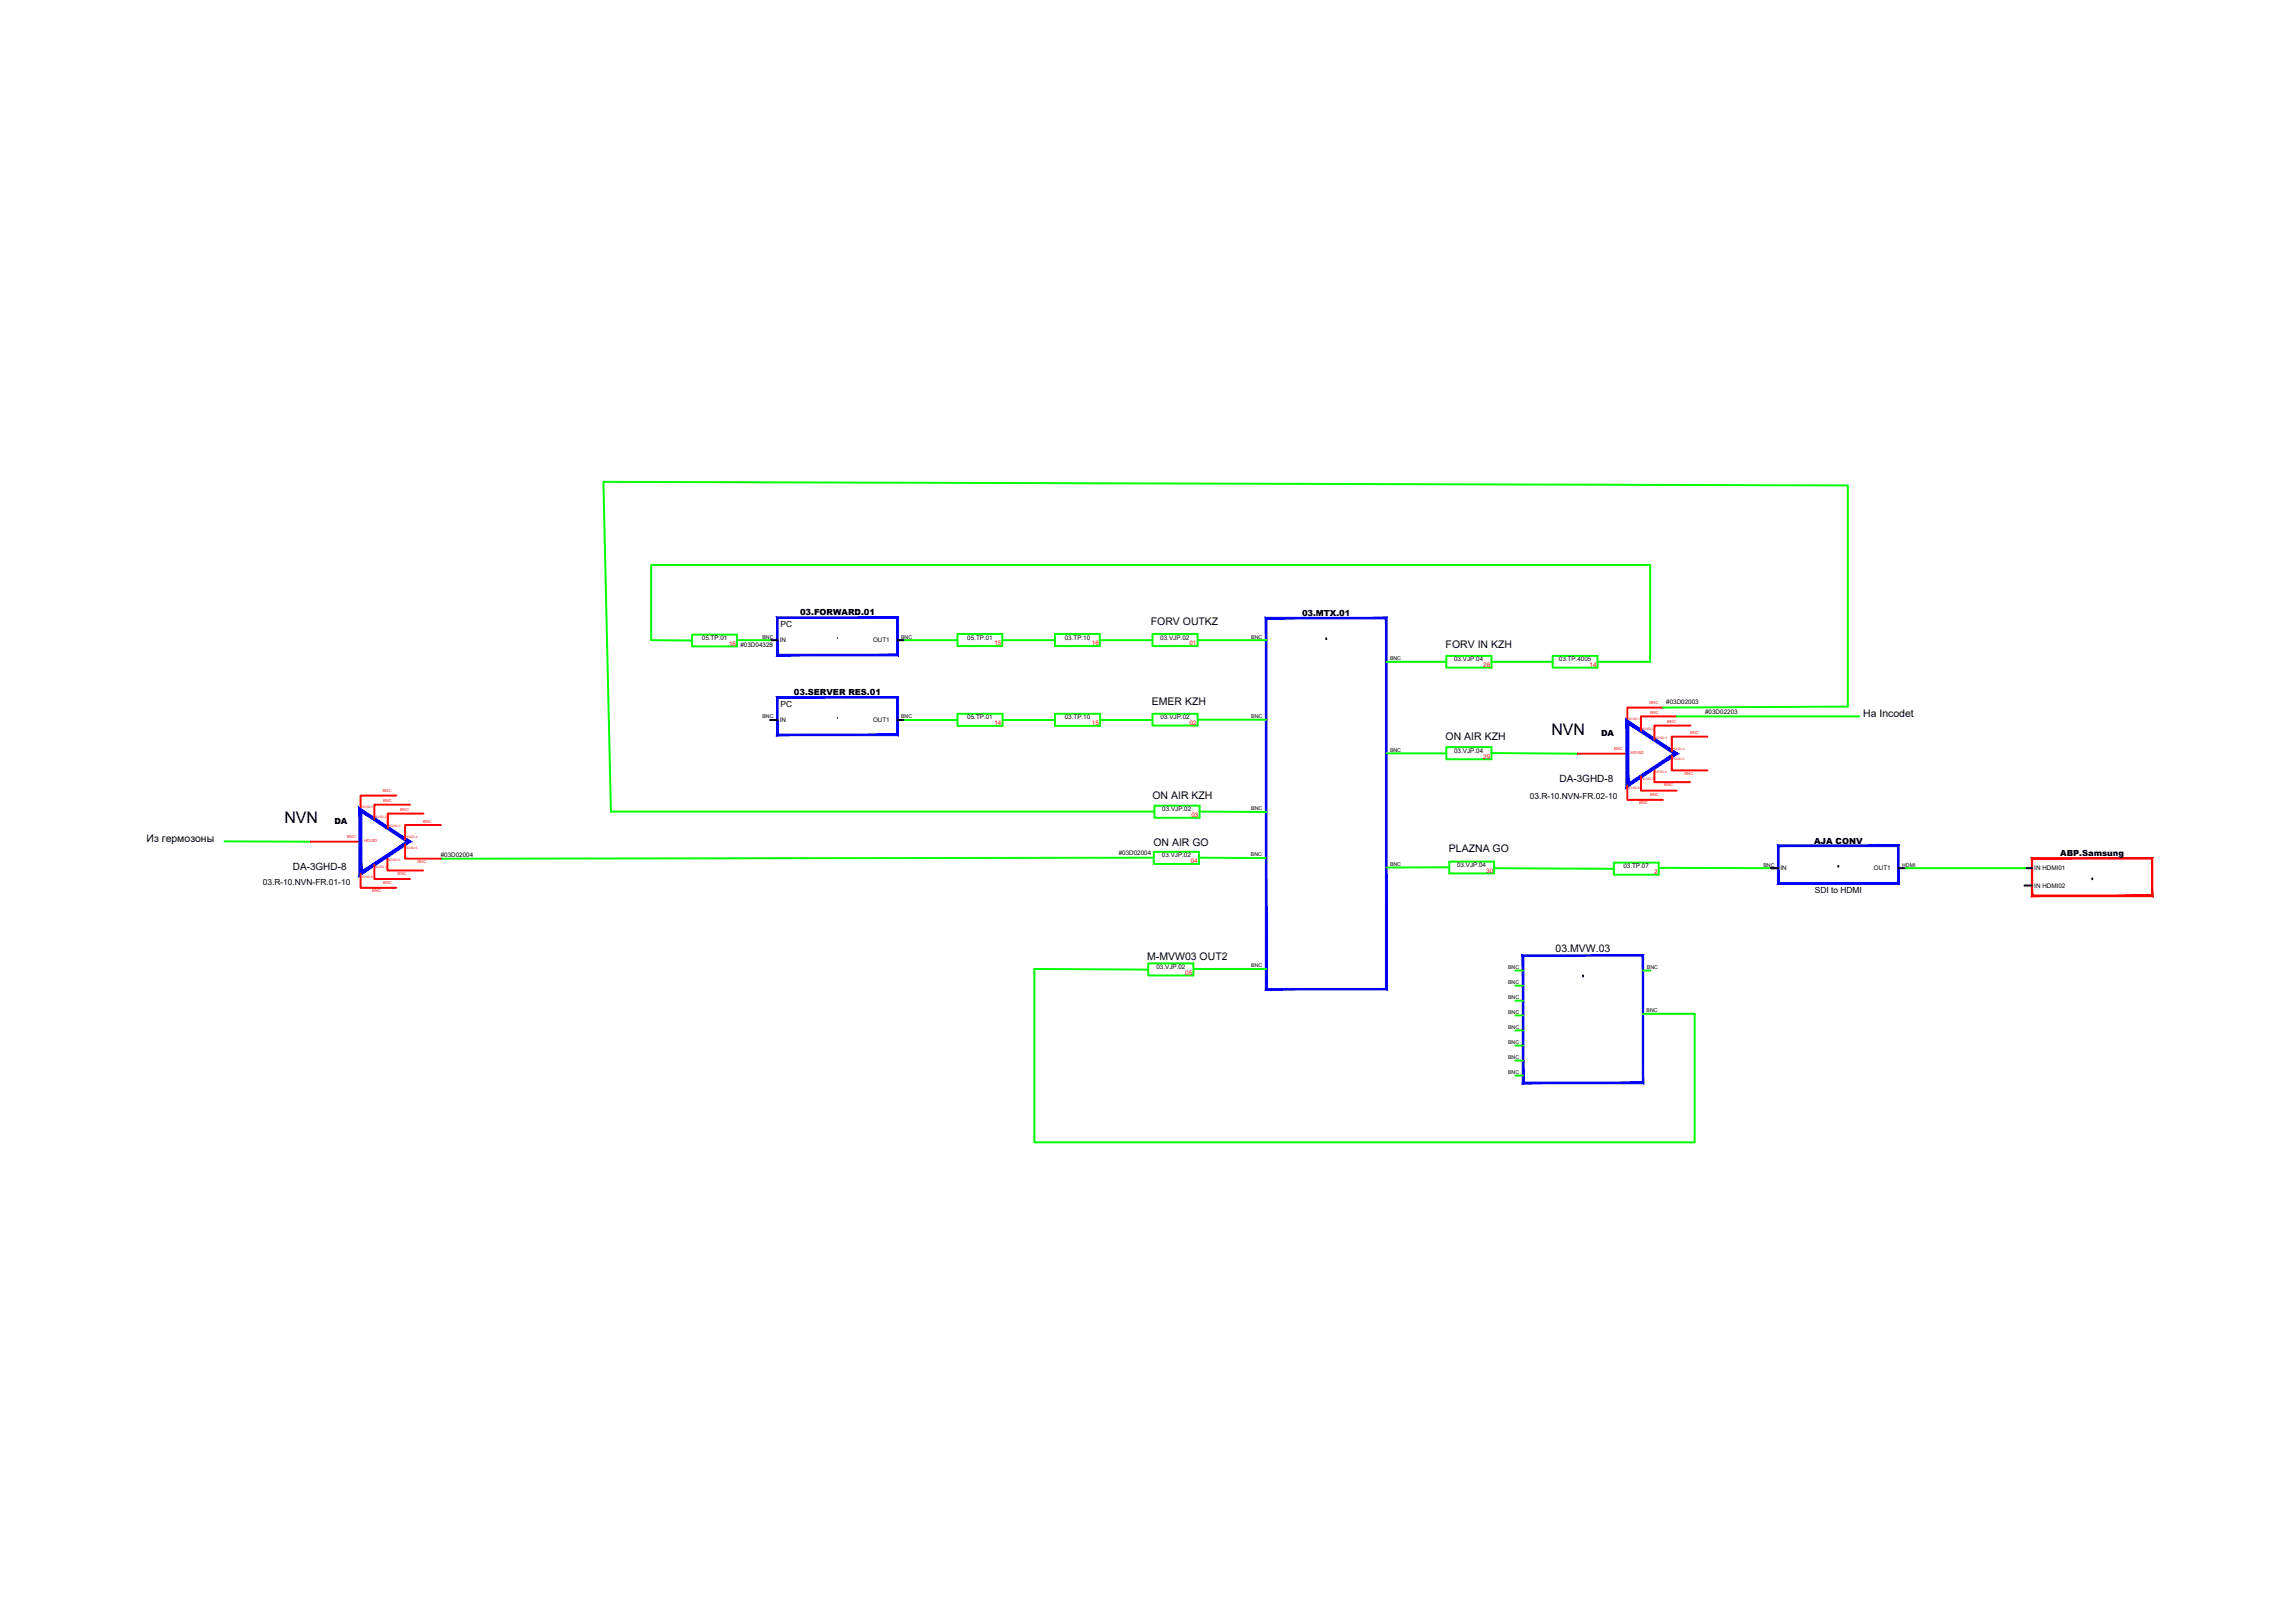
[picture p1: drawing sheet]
<svg xmlns="http://www.w3.org/2000/svg" width="297mm" height="210mm" viewBox="0 0 297 210" stroke-linecap="round" stroke-linejoin="round" font-family="sans-serif">
<defs><g id="words">
<g font-size="2.1">
<text x="200.7" y="95.1">NVN</text>
<text x="36.8" y="106.5">NVN</text>
</g>
<g font-size="1.4">
<text x="148.9" y="80.9">FORV OUTKZ</text>
<text x="187" y="83.8">FORV IN KZH</text>
<text x="149" y="91.2">EMER KZH</text>
<text x="187" y="95.8">ON AIR KZH</text>
<text x="241" y="92.8">На Incodet</text>
<text x="149.1" y="103.3">ON AIR KZH</text>
<text x="19" y="109">Из гермозоны</text>
<text x="149.2" y="109.5">ON AIR GO</text>
<text x="187.5" y="110.3">PLAZNA GO</text>
<text x="148.4" y="124.2">M-MVW03 OUT2</text>
<text x="201.3" y="123.2">03.MVW.03</text>
</g>
<g font-size="1.3">
<text x="201.8" y="101.3">DA-3GHD-8</text>
<text x="37.9" y="112.6">DA-3GHD-8</text>
</g>
<g font-size="1.1">
<text x="101" y="81.2">PC</text>
<text x="103.5" y="79.6">03.FORWARD.01</text>
<text x="168.4" y="79.7">03.MTX.01</text>
<text x="102.7" y="90">03.SERVER RES.01</text>
<text x="101" y="91.5">PC</text>
<text x="207.1" y="95.2">DA</text>
<text x="43.3" y="106.7">DA</text>
<text x="197.9" y="103.4">03.R-10.NVN-FR.02-10</text>
<text x="234.7" y="109.2">AJA CONV</text>
<text x="266.5" y="110.8">ABP.Samsung</text>
<text x="34" y="114.6">03.R-10.NVN-FR.01-10</text>
<text x="234.8" y="115.6">SDI to HDMI</text>
</g>
<g font-size=".8">
<text x="90.8" y="82.8">05.TP.01</text>
<text x="95.8" y="83.7">#03D04328</text>
<text x="100.9" y="83.1">IN</text>
<text x="112.9" y="83.1">OUT1</text>
<text x="125.1" y="82.8">05.TP.01</text>
<text x="137.8" y="82.8">03.TP.10</text>
<text x="150.1" y="82.8">03.VJP.02</text>
<text x="188.1" y="85.6">03.VJP.04</text>
<text x="201.7" y="85.6">03.TP.4005</text>
<text x="100.9" y="93.4">IN</text>
<text x="112.9" y="93.4">OUT1</text>
<text x="125.1" y="93.1">05.TP.01</text>
<text x="137.8" y="93.1">03.TP.10</text>
<text x="150.2" y="93">03.VJP.02</text>
<text x="215.6" y="91.1">#03D02003</text>
<text x="220.6" y="92.5">#03D02203</text>
<text x="188.1" y="97.4">03.VJP.04</text>
<text x="150.4" y="105">03.VJP.02</text>
<text x="57" y="110.9">#03D02004</text>
<text x="144.7" y="110.7">#03D02004</text>
<text x="150.3" y="111">03.VJP.02</text>
<text x="188.5" y="112.2">03.VJP.04</text>
<text x="210" y="112.4">03.TP.07</text>
<text x="230.3" y="112.6">IN</text>
<text x="242.4" y="112.6">OUT1</text>
<text x="263.2" y="112.6">IN HDMI01</text>
<text x="263.2" y="114.9">IN HDMI02</text>
<text x="149.6" y="125.4">03.VJP.02</text>
</g>
<g font-size=".8" fill="#f00">
<text x="94.3" y="83.6">16</text>
<text x="128.7" y="83.5">15</text>
<text x="141.3" y="83.5">16</text>
<text x="153.9" y="83.5">01</text>
<text x="191.9" y="86.3">28</text>
<text x="205.7" y="86.3">14</text>
<text x="128.7" y="93.9">14</text>
<text x="141.3" y="93.9">15</text>
<text x="153.9" y="93.8">02</text>
<text x="191.9" y="98.2">29</text>
<text x="154.1" y="105.7">03</text>
<text x="154.1" y="111.7">04</text>
<text x="192.3" y="112.9">30</text>
<text x="214" y="113.1">2</text>
<text x="153.3" y="126.2">05</text>
</g>
<g font-size=".7">
<text x="98.6" y="82.6">BNC</text>
<text x="116.6" y="82.6">BNC</text>
<text x="161.9" y="82.6">BNC</text>
<text x="179.8" y="85.4">BNC</text>
<text x="98.6" y="93">BNC</text>
<text x="116.6" y="93">BNC</text>
<text x="161.9" y="92.9">BNC</text>
<text x="179.8" y="97.3">BNC</text>
<text x="161.9" y="104.9">BNC</text>
<text x="161.8" y="110.8">BNC</text>
<text x="179.8" y="112.1">BNC</text>
<text x="228.1" y="112.2">BNC</text>
<text x="246.1" y="112.2">HDMI</text>
<text x="161.9" y="125.2">BNC</text>
<text x="195.1" y="125.4">BNC</text>
<text x="213.1" y="125.4">BNC</text>
<text x="195.1" y="127.3">BNC</text>
<text x="195.1" y="129.3">BNC</text>
<text x="195.1" y="131.2">BNC</text>
<text x="213" y="131">BNC</text>
<text x="195.1" y="133.2">BNC</text>
<text x="195.1" y="135.1">BNC</text>
<text x="195.1" y="137">BNC</text>
<text x="195.1" y="139">BNC</text>
</g>
<g font-size=".5" fill="#ed1f24">
<text x="213.4" y="91.1">BNC</text>
<text x="213.5" y="92.4">BNC</text>
<text x="215.7" y="93.6">BNC</text>
<text x="218.7" y="95">BNC</text>
<text x="208.8" y="97.1">BNC</text>
<text x="211" y="97.6">HD/SD</text>
<text x="215.3" y="101.8">BNC</text>
<text x="217.9" y="100.3">BNC</text>
<text x="49.5" y="102.5">BNC</text>
<text x="49.6" y="103.8">BNC</text>
<text x="51.8" y="105">BNC</text>
<text x="54.7" y="106.5">BNC</text>
<text x="212" y="104">BNC</text>
<text x="213.5" y="103">BNC</text>
<text x="44.9" y="108.5">BNC</text>
<text x="47.1" y="109">HD/SD</text>
<text x="51.4" y="113.2">BNC</text>
<text x="54" y="111.7">BNC</text>
<text x="48.1" y="115.4">BNC</text>
<text x="49.6" y="114.4">BNC</text>
</g>
<g font-size=".4" fill="#ed1f24">
<text x="210.6" y="93.2">HD/SD.1</text>
<text x="212.3" y="94.5">HD/SD.2</text>
<text x="214.1" y="95.6">HD/SD.3</text>
<text x="212.3" y="100.9">HD/SD.7</text>
<text x="214" y="100">HD/SD.6</text>
<text x="216.3" y="97.1">HD/SD.4</text>
<text x="216.3" y="98.4">HD/SD.5</text>
<text x="46.7" y="104.6">HD/SD.1</text>
<text x="48.4" y="105.9">HD/SD.2</text>
<text x="50.2" y="107">HD/SD.3</text>
<text x="210.6" y="102.2">HD/SD.8</text>
<text x="46.7" y="113.6">HD/SD.8</text>
<text x="48.4" y="112.3">HD/SD.7</text>
<text x="50.2" y="111.5">HD/SD.6</text>
<text x="52.4" y="108.5">HD/SD.4</text>
<text x="52.4" y="109.8">HD/SD.5</text>
</g>
</g></defs>
<!-- layer: TA-DIAG-ICON -->
<path d="M108.3 82.6h.1M108.3 93h.1" fill="none" stroke="#000" stroke-width=".13"/>
<!-- layer: TA-DIAG-BRDR -->
<g fill="#00f" stroke="#00f" stroke-width=".13">
<path d="M100.5 79.8l.2 .2 15.5-.2zM100.7 80l15.5-.2-.2 .2zM116 80l.2 4.9v-5.1zM116 80l.2 4.9-.2-.2zM100.5 84.9h15.7l-.2-.2zM100.5 84.9l.2-.2h15.3zM100.5 79.8v5.1l.2-.2zM100.5 79.8l.2 .2v4.7z"/>
<path d="M100.5 90.2l.2 .1 15.5-.1zM100.7 90.3l15.5-.1-.2 .1zM116 90.3l.2 4.9v-5zM116 90.3l.2 4.9-.2-.2zM100.5 95.2h15.7l-.2-.2zM100.5 95.2l.2-.2h15.3zM100.5 90.2v5l.2-.2zM100.5 90.2l.2 .1v4.7z"/>
<path d="M163.7 79.9l.2 .2 15.6-.2zM163.9 80.1l15.6-.2-.3 .2zM179.5 79.9l-.3 .2 .3 48zM179.2 80.1l.3 48-.3-.2zM163.7 128.1h15.8l-.3-.2zM163.7 128.1l.2-.2h15.3zM163.7 79.9v48.2l.2-.2zM163.7 79.9l.2 .2v47.8z"/>
<path d="M196.9 123.6l.2 .1 15.5-.1zM197.1 123.7l15.5-.1-.1 .1zM212.6 123.6l-.1 .1 .1 16.6zM212.5 123.7l.1 16.6-.1-.3zM196.9 140.3h15.7l-.1-.3zM196.9 140.3l.2-.3h15.4zM196.9 123.6v16.7l.2-.3zM196.9 123.6l.2 .1v16.3z"/>
<path d="M210.4 93l.3 .8 6.4 3.7zM210.7 93.8l6.4 3.7h-.6zM210.4 102l6.7-4.5h-.6zM210.7 101.3l5.8-3.8-6.1 4.5zM210.4 93v9l.3-.7zM210.4 93l.3 .8v7.5z"/>
<path d="M230 109.3l.2 .3 15.5-.3zM230.2 109.6l15.5-.3-.2 .3zM245.7 109.3l-.2 .3 .2 4.8zM245.5 109.6l.2 4.8-.2-.2zM230 114.4h15.7l-.2-.2zM230 114.4l.2-.2h15.3zM230 109.3v5.1l.2-.2zM230 109.3l.2 .3v4.6z"/>
<path d="M46.4 104.5l.4 .7 6.4 3.7zM46.8 105.2l6.4 3.7h-.7zM46.4 113.4l6.8-4.5h-.7zM46.8 112.7l5.7-3.8-6.1 4.5zM46.4 104.5v8.9l.4-.7zM46.4 104.5l.4 .7v7.5z"/>
</g>
<!-- layer: 0 -->
<path d="M99.6 82.8h1M99.6 93.2h1M116.1 82.8h1M116.1 93.2h1M229.1 112.4h.9M245.6 112.4h.9M261.9 112.4h1M261.9 114.6h1" fill="none" stroke="#000" stroke-width=".25"/>
<!-- layer: TA-DIAG-CIRC-SAUD -->
<g fill="none" stroke="#0f0" stroke-width=".25">
<path d="M89.5 82.9l-5.3-.1v-9.7h129.3v12.5h-6.8M89.5 82.1h5.8v1.6h-5.8zM95.3 82.8h4.3M117.1 82.8h6.8M117.1 93.2h6.8M123.9 82h5.8v1.6h-5.8zM123.9 92.4h5.8v1.5h-5.8zM129.7 82.8h6.8M129.7 93.2h6.8M136.5 82h5.8v1.6h-5.8zM136.5 92.4h5.8v1.5h-5.8zM142.3 82.8h6.8"/>
<path d="M142.3 93.2h6.8M149.1 82h5.8v1.6h-5.8zM149.1 92.4h5.8v1.5h-5.8zM154.9 82.8h8.9M154.9 93.1h8.9M179.4 85.6h7.7M179.4 97.5h7.7M187.1 84.9h5.9v1.5h-5.9zM187.1 96.7h5.9v1.6h-5.9zM193 85.6h7.9M193 97.5h11.1M200.9 84.9h5.8v1.5h-5.8z"/>
<path d="M215.1 91.6l24-.2v-28.6l-161-.4 .9 42.6h70.4M216.9 92.7h23.6M29 108.9h11.2M149.3 110.2h5.8v1.6h-5.8zM149.3 111l-92.3 .1M149.4 104.3h5.8v1.5h-5.8zM155.1 111h8.6M155.2 105l8.6 .1M187.5 111.5h5.8v1.5h-5.8zM187.5 112.2l-8.1 .1M193.3 112.4h15.5M208.8 111.6h5.8v1.6h-5.8z"/>
<path d="M214.6 112.3l15.4 .1M246.5 112.4h15.5M148.5 125.5l-14.7-.1v22.4h85.4v-16.6h-6.7M148.5 124.7h5.9v1.5h-5.9zM154.5 125.4h9.3M196 125.6h1M196 127.6h1M196 129.5h1M196 131.4h1M196 133.4h1M196 135.3h1M196 137.2h1"/>
<path d="M196 139.2h1M212.6 125.6h.9"/>
</g>
<!-- layer: TA-DIAG-ICON -->
<path d="M171.6 82.7h.1M237.8 112.2h.1M270.7 113.8h.1M204.8 126.4h.1" fill="none" stroke="#000" stroke-width=".25"/>
<!-- layer: TA-DIAG-SDGV -->
<g fill="none" stroke="#f00" stroke-width=".25">
<path d="M204.1 97.5h6.4M214 99.4v1.8h4.7M215.1 91.6h-4.6v1.8M216.3 97.8v1.9h4.6M216.9 92.7h-4.6v1.9M218.7 93.9h-4.7v1.8M220.9 95.3h-4.6v1.9M40.2 108.9h6.5M46.7 113.1v1.8h4.6M48.4 111.9v1.8h4.6M50.1 110.8v1.8h4.6M51.3 103h-4.6v1.8"/>
<path d="M52.4 109.3v1.8h4.6M53 104.1h-4.6v1.9M54.8 105.3h-4.6v1.8M57 106.8h-4.6v1.8M210.5 101.6v1.9h4.6M212.3 100.5v1.8h4.6"/>
</g>
<!-- layer: 0 -->
<path d="M262.8 111l.2 .2 15.5-.2zM263 111.2l15.5-.2-.2 .2zM278.5 111l-.2 .2 .2 4.8zM278.3 111.2l.2 4.8-.2-.2zM262.8 116h15.7l-.2-.2zM263 115.8h15.3l-15.5 .2zM262.8 111v5l.2-.2zM262.8 111l.2 .2v4.6z" fill="#f00" stroke="#f00" stroke-width=".13"/>
<use href="#words"/>
</svg>
